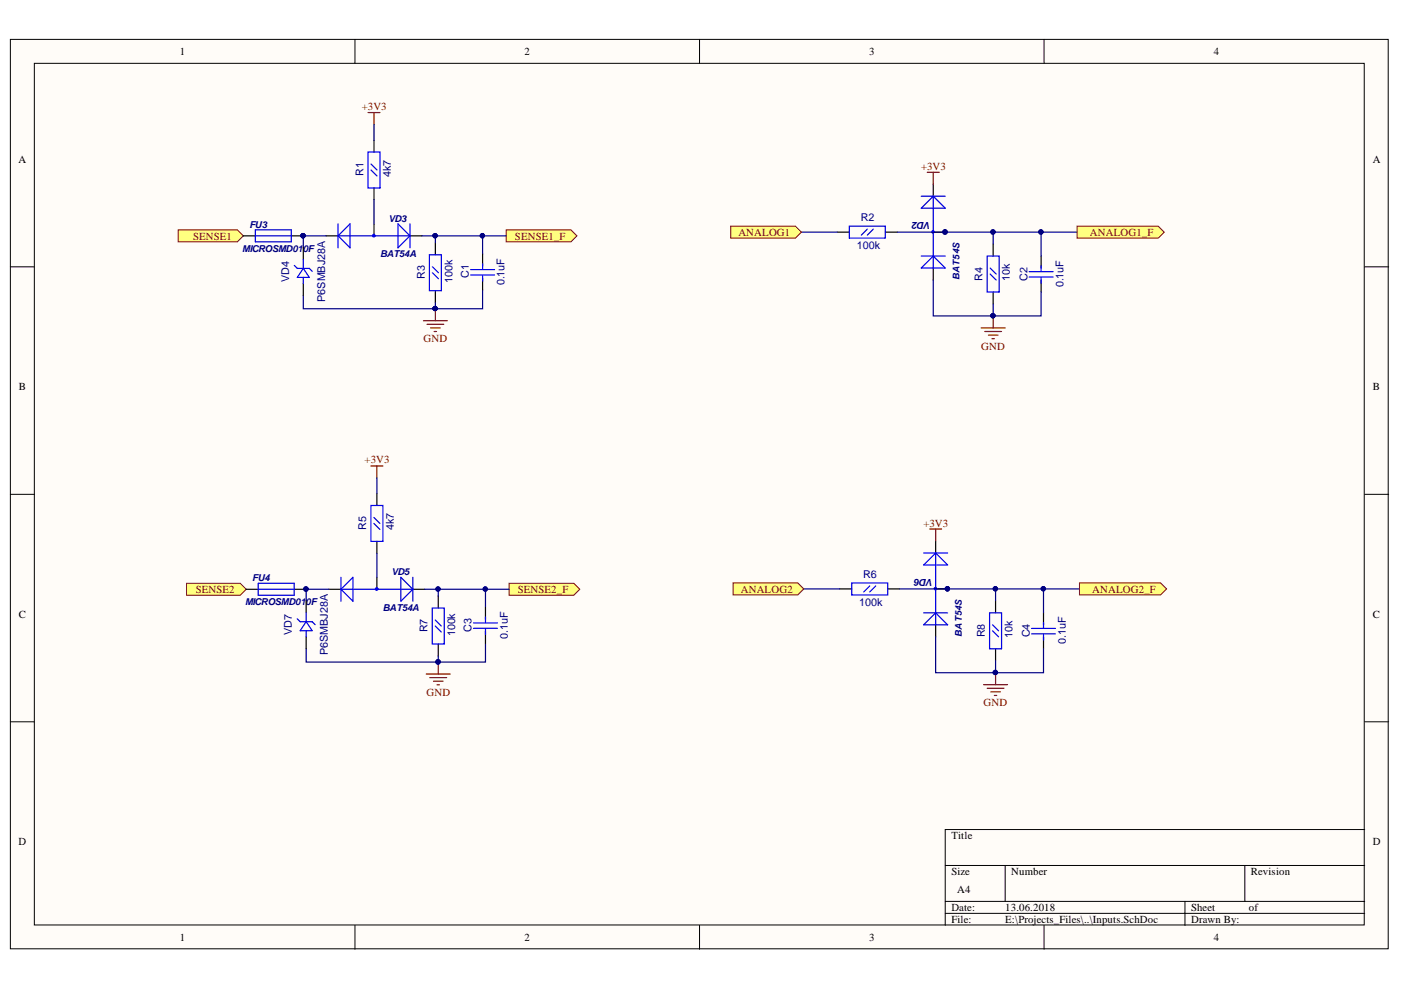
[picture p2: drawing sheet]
<svg xmlns="http://www.w3.org/2000/svg" width="297mm" height="210mm" viewBox="0 0 297 210" stroke-linecap="round" stroke-linejoin="round" font-family="sans-serif">
<defs><g id="words">
<g font-size="2.3">
<text x="38.1" y="11.7">1</text>
<text x="111.2" y="11.7">2</text>
<text x="184.3" y="11.7">3</text>
<text x="257.4" y="11.7">4</text>
<text x="3.9" y="34.5">A</text>
<text x="291.1" y="34.5">A</text>
<text x="4" y="82.7">B</text>
<text x="291.1" y="82.7">B</text>
<text x="4" y="131">C</text>
<text x="291.1" y="131">C</text>
<text x="3.9" y="179.2">D</text>
<text x="201.7" y="177.9">Title</text>
<text x="291.1" y="179.2">D</text>
<text x="201.7" y="185.6">Size</text>
<text x="214.4" y="185.6">Number</text>
<text x="265.2" y="185.6">Revision</text>
<text x="203" y="189.4">A4</text>
<text x="201.7" y="193.2">Date:</text>
<text x="201.7" y="195.7">File:</text>
<text x="213.1" y="193.2">13.06.2018</text>
<text x="213.1" y="195.7">E:\Projects_Files\..\Inputs.SchDoc</text>
<text x="252.5" y="193.2">Sheet</text>
<text x="252.5" y="195.7">Drawn By:</text>
<text x="264.8" y="193.2">of</text>
<text x="38.1" y="199.5">1</text>
<text x="111.2" y="199.5">2</text>
<text x="184.3" y="199.5">3</text>
<text x="257.4" y="199.5">4</text>
</g>
<g font-size="2.3" fill="#800000">
<text x="76.7" y="23.4">+3V3</text>
<text x="195.3" y="36">+3V3</text>
<text x="40.9" y="50.8">SENSE1</text>
<text x="109.2" y="50.8">SENSE1_F</text>
<text x="156.5" y="50">ANALOG1</text>
<text x="231" y="50">ANALOG1_F</text>
<text x="89.8" y="72.6">GND</text>
<text x="208" y="74.1">GND</text>
<text x="77.3" y="98.3">+3V3</text>
<text x="195.8" y="111.7">+3V3</text>
<text x="41.5" y="125.7">SENSE2</text>
<text x="109.8" y="125.7">SENSE2_F</text>
<text x="157" y="125.6">ANALOG2</text>
<text x="231.6" y="125.6">ANALOG2_F</text>
<text x="90.4" y="147.5">GND</text>
<text x="208.6" y="149.7">GND</text>
</g>
<g font-size="2.3" fill="#000080">
<text x="77" y="37.3" transform="rotate(-90 77 37.3)">R1</text>
<text x="82.9" y="37.6" transform="rotate(-90 82.9 37.6)">4k7</text>
<text x="182.5" y="46.9">R2</text>
<text x="181.7" y="52.8">100k</text>
<text x="61.3" y="59.7" transform="rotate(-90 61.3 59.7)">VD4</text>
<text x="90.1" y="59.2" transform="rotate(-90 90.1 59.2)">R3</text>
<text x="95.9" y="60" transform="rotate(-90 95.9 60)">100k</text>
<text x="99.4" y="58.9" transform="rotate(-90 99.4 58.9)">C1</text>
<text x="208.3" y="59.5" transform="rotate(-90 208.3 59.5)">R4</text>
<text x="214.1" y="59.7" transform="rotate(-90 214.1 59.7)">10k</text>
<text x="217.9" y="59.5" transform="rotate(-90 217.9 59.5)">C2</text>
<text x="68.9" y="64" transform="rotate(-90 68.9 64)">P6SMBJ28A</text>
<text x="107" y="60.5" transform="rotate(-90 107 60.5)">0.1uF</text>
<text x="225.5" y="60.9" transform="rotate(-90 225.5 60.9)">0.1uF</text>
<text x="77.6" y="112.4" transform="rotate(-90 77.6 112.4)">R5</text>
<text x="83.5" y="112.5" transform="rotate(-90 83.5 112.5)">4k7</text>
<text x="183" y="122.6">R6</text>
<text x="182.2" y="128.4">100k</text>
<text x="61.9" y="134.6" transform="rotate(-90 61.9 134.6)">VD7</text>
<text x="90.7" y="134.1" transform="rotate(-90 90.7 134.1)">R7</text>
<text x="96.5" y="134.9" transform="rotate(-90 96.5 134.9)">100k</text>
<text x="100" y="134" transform="rotate(-90 100 134)">C3</text>
<text x="107.7" y="135.4" transform="rotate(-90 107.7 135.4)">0.1uF</text>
<text x="208.8" y="135.1" transform="rotate(-90 208.8 135.1)">R8</text>
<text x="214.6" y="135.4" transform="rotate(-90 214.6 135.4)">10k</text>
<text x="218.4" y="135.1" transform="rotate(-90 218.4 135.1)">C4</text>
<text x="226" y="136.6" transform="rotate(-90 226 136.6)">0.1uF</text>
<text x="69.5" y="138.9" transform="rotate(-90 69.5 138.9)">P6SMBJ28A</text>
</g>
<g font-size="2.1" fill="#000080">
<text x="197.3" y="47.1" transform="rotate(-180 197.3 47.1)">VD2</text>
<text x="197.8" y="122.7" transform="rotate(-180 197.8 122.7)">VD6</text>
</g>
<g font-size="2" fill="#000080">
<text x="82.4" y="47.1">VD3</text>
<text x="51.3" y="53.4">MICROSMD010F</text>
<text x="52.9" y="48.3">FU3</text>
<text x="80.6" y="54.6">BAT54A</text>
<text x="203.4" y="59.4" transform="rotate(-90 203.4 59.4)">BAT54S</text>
<text x="53.5" y="123.3">FU4</text>
<text x="83" y="122">VD5</text>
<text x="52" y="128.4">MICROSMD010F</text>
<text x="81.2" y="129.5">BAT54A</text>
<text x="203.9" y="135" transform="rotate(-90 203.9 135)">BAT54S</text>
</g>
</g></defs>
<g fill="#fffcf8" stroke="#000" stroke-width=".21">
<path d="M2.2 8.4h292.1v192.8h-292.1z"/>
<path d="M7.3 13.4h281.9v182.7h-281.9z"/>
</g>
<g fill="none" stroke="#000" stroke-width=".21">
<path d="M75.3 8.4v5M148.3 8.4v5M221.4 8.4v5M2.2 56.6h5.1M289.3 56.6h5.1M2.2 104.8h5.1M289.3 104.8h5.1M2.2 153h5.1M289.3 153h5.1M289.3 175.9h-88.9v20.3M75.3 196.2v5.1M148.3 196.2v5.1"/>
<path d="M200.4 183.5h88.9M200.4 191.1h88.9M200.4 193.7h88.9M213.1 183.5v7.6M221.4 196.2v5.1M251.2 191.1v5.1M263.9 183.5v7.6"/>
</g>
<g fill="#ffff80" stroke="#800000" stroke-width=".21">
<path d="M37.8 48.7h12.5l1.3 1.3-1.3 1.3h-12.5z" fill-rule="evenodd"/>
<path d="M107.3 48.7h13.7l1.3 1.3-1.3 1.3h-13.7z" fill-rule="evenodd"/>
</g>
<path d="M78 23.9h2.6M79.3 23.9v2.5M89.8 68h5M90.5 68.8h3.6M91.3 69.5h2M92.1 70.3h.5M92.3 65.5v2.5" fill="none" stroke="#800000" stroke-width=".25"/>
<g fill="#000080" stroke="#000080" stroke-width=".21">
<circle cx="92.3" cy="65.4" r=".46"/>
<circle cx="92.2" cy="50" r=".47"/>
<circle cx="102.3" cy="50" r=".46"/>
<circle cx="64.2" cy="50" r=".47"/>
</g>
<g fill="none" stroke="#000" stroke-width=".25">
<path d="M79.3 29.7v2.5M79.3 39.9v2.5M51.6 50h2.5M61.8 50h2.5M64.3 52.5v2.5M69.1 50h2.6M79.3 47.5v2.5M86.9 50h2.6M92.3 51.5v2.5M102.3 53.9v2.5M102.3 58.9v2.6M64.3 60.1v2.5"/>
<path d="M92.3 61.6v2.6"/>
</g>
<g fill="none" stroke="#00f" stroke-width=".25">
<path d="M78 32.2h2.6v7.7h-2.6zM78.7 36l1.2 1.3M78.7 34.8l1.2 1.2M54.1 50h7.7M54.1 48.7h7.7v2.6h-7.7zM62.4 56.3l.6 .6h2.6l.6 .6M64.3 56.9l1.3 1.9h-2.6zM64.3 55v1.9M64.3 58.8v1.3M71.7 47.5v5M71.7 50l2.5-2.5v5zM71.7 50h15.2"/>
<path d="M84.4 47.5l2.5 2.5-2.5 2.5zM86.9 47.5v5M91 54h2.6v7.6h-2.6zM91.7 57.8l1.2 1.3M91.7 56.6l1.2 1.2M99.8 57.2h5.1M99.8 58.3h5.1M102.3 55.9v1.2M102.3 58.4v1.2"/>
<circle cx="79.2" cy="50" r=".08"/>
<circle cx="79.3" cy="50" r=".27"/>
</g>
<path d="M79.3 26.4v3.3M69.1 50h-4.8v2.5M79.3 42.4v5.1M89.5 50h2.8v1.5M92.3 50h10v3.9M102.3 50h5M64.3 62.6v2.9h28M102.3 61.5v4h-10v-1.3" fill="none" stroke="#000080" stroke-width=".25"/>
<g fill="#ffff80" stroke="#800000" stroke-width=".21">
<path d="M39.6 123.7h11.3l1.3 1.2-1.3 1.3h-11.3z" fill-rule="evenodd"/>
<path d="M107.9 123.7h13.8l1.2 1.2-1.2 1.3h-13.8z" fill-rule="evenodd"/>
</g>
<g fill="none" stroke="#800000" stroke-width=".25">
<path d="M196.6 36.5h2.5M197.9 36.5v2.6M208 69.5h5.1M208.8 70.3h3.6M209.6 71h2M210.3 71.8h.5M210.6 67v2.5M78.6 98.8h2.6M79.9 98.8v2.5M90.4 142.9h5.1M91.1 143.7h3.6M91.9 144.4h2"/>
<path d="M92.7 145.2h.5M92.9 140.4v2.5"/>
</g>
<g fill="#000080" stroke="#000080" stroke-width=".21">
<circle cx="92.9" cy="140.3" r=".46"/>
<circle cx="92.9" cy="124.9" r=".46"/>
<circle cx="102.9" cy="124.9" r=".46"/>
<circle cx="64.9" cy="124.9" r=".46"/>
<circle cx="200.4" cy="49.2" r=".46"/>
<circle cx="210.5" cy="49.2" r=".46"/>
<circle cx="220.7" cy="49.2" r=".46"/>
<circle cx="210.5" cy="66.9" r=".46"/>
</g>
<g fill="none" stroke="#000" stroke-width=".25">
<path d="M197.9 39.1v2.5M177.5 49.2h2.6M187.7 49.2h2.5M197.9 49.2h2.5M197.9 56.8v2.6M210.6 51.8v2.5M220.7 54.3v2.5M220.7 59.4v2.5M210.6 61.9v2.5M79.9 104.6v2.6M79.9 114.8v2.5M52.2 124.9h2.5"/>
<path d="M62.4 124.9h2.5M64.9 127.4v2.5M64.9 135v2.5M69.7 124.9h2.6M79.9 122.4v2.5M87.5 124.9h2.6M92.9 126.4v2.5M92.9 136.5v2.6M102.9 128.8v2.5M102.9 133.8v2.6"/>
</g>
<g fill="none" stroke="#00f" stroke-width=".25">
<path d="M180.1 48h7.6v2.5h-7.6zM183.9 48.6l-1.3 1.3M185.2 48.6l-1.3 1.3M195.3 56.8l2.6-2.5 2.5 2.5zM195.3 54.3h5.1M195.3 41.6h5.1M195.3 44.1l2.6-2.5 2.5 2.5zM197.9 41.6v15.2M209.3 54.3h2.5v7.6h-2.5zM209.9 58.1l1.3 1.3M209.9 56.8l1.3 1.3M218.2 57.6h5.1"/>
<path d="M218.2 58.7h5.1M220.7 56.4v1.2M220.7 58.9v1.2M78.6 107.2h2.6v7.6h-2.6zM79.3 111l1.2 1.2M79.3 109.7l1.2 1.3M54.7 124.9h7.7M54.7 123.7h7.7v2.5h-7.7zM63 131.2l.6 .6h2.6l.6 .7M64.9 131.8l1.3 1.9h-2.6zM64.9 129.9v1.9M64.9 133.7v1.3"/>
<path d="M72.3 122.4v5.1M72.3 124.9l2.5-2.5v5.1zM72.3 124.9h15.2M79.8 124.8l.1 .1zM85 122.4l2.5 2.5-2.5 2.6zM87.5 122.4v5.1M91.6 128.9h2.6v7.6h-2.6zM92.3 132.7l1.3 1.3M92.3 131.5l1.3 1.2M100.4 132.1h5.1M100.4 133.2h5.1M102.9 130.8v1.2"/>
<path d="M102.9 133.3v1.2"/>
<circle cx="197.8" cy="49.2" r=".26"/>
<circle cx="197.8" cy="49.2" r=".08"/>
<circle cx="79.9" cy="124.9" r=".27"/>
</g>
<g fill="none" stroke="#000080" stroke-width=".25">
<path d="M169.9 49.2h7.6M190.2 49.2h20.4v2.6M197.9 59.4v7.6h12.7M210.6 49.2h10.1v5.1M220.7 49.2h7.7M220.7 61.9v5.1h-10.1v-2.6M79.9 101.3v3.3M79.9 117.3v5.1M64.9 137.5v2.9h28M69.7 124.9h-4.8v2.5M90.1 124.9h2.8v1.5M92.9 124.9h10v3.9"/>
<path d="M102.9 136.4v4h-10v-1.3M102.9 124.9h5"/>
</g>
<g fill="#ffff80" stroke="#800000" stroke-width=".21">
<path d="M154.9 48h13.7l1.3 1.2-1.3 1.3h-13.7z" fill-rule="evenodd"/>
<path d="M228.4 48h17.2l1.2 1.2-1.2 1.3h-17.2z" fill-rule="evenodd"/>
</g>
<path d="M198.4 114.7v2.5M178 124.9h2.6M188.2 124.9h2.6M198.4 124.9h2.5M198.4 132.5v2.5M211.1 127.4v2.5M211.1 137.6v2.5M221.2 129.9v2.6M221.2 135v2.6" fill="none" stroke="#000" stroke-width=".25"/>
<g fill="none" stroke="#00f" stroke-width=".25">
<path d="M195.8 117.2h5.1M195.8 119.8l2.6-2.6 2.5 2.6zM198.4 117.2v15.3M180.6 123.6h7.6v2.5h-7.6zM184.4 124.2l-1.3 1.3M185.7 124.2l-1.3 1.3M195.8 132.5l2.6-2.6 2.5 2.6zM195.8 129.9h5.1M209.8 129.9h2.6v7.7h-2.6zM210.4 133.7l1.3 1.3M210.4 132.5l1.3 1.2M218.7 133.2h5.1"/>
<path d="M218.7 134.4h5.1M221.2 132v1.2M221.2 134.5v1.2"/>
<circle cx="198.3" cy="124.8" r=".09"/>
<circle cx="198.3" cy="124.8" r=".25"/>
</g>
<g fill="#000080" stroke="#000080" stroke-width=".21">
<circle cx="200.9" cy="124.8" r=".46"/>
<circle cx="211" cy="124.8" r=".46"/>
<circle cx="221.2" cy="124.8" r=".46"/>
<circle cx="211" cy="142.6" r=".46"/>
</g>
<path d="M170.4 124.9h7.6M190.8 124.9h20.3v2.5M198.4 135v7.6h12.7M211.1 124.9h10.1v5M221.2 137.6v5h-10.1v-2.5M221.2 124.9h7.7" fill="none" stroke="#000080" stroke-width=".25"/>
<path d="M197.1 112.2h2.5M198.4 112.2v2.5M208.5 145.2h5.1M209.3 145.9h3.6M210.1 146.7h2M210.8 147.5h.5M211.1 142.6v2.6" fill="none" stroke="#800000" stroke-width=".25"/>
<g fill="#ffff80" stroke="#800000" stroke-width=".21">
<path d="M155.4 123.6h13.8l1.2 1.3-1.2 1.2h-13.8z" fill-rule="evenodd"/>
<path d="M228.9 123.6h17.2l1.2 1.3-1.2 1.2h-17.2z" fill-rule="evenodd"/>
</g>
<use href="#words"/>
</svg>
